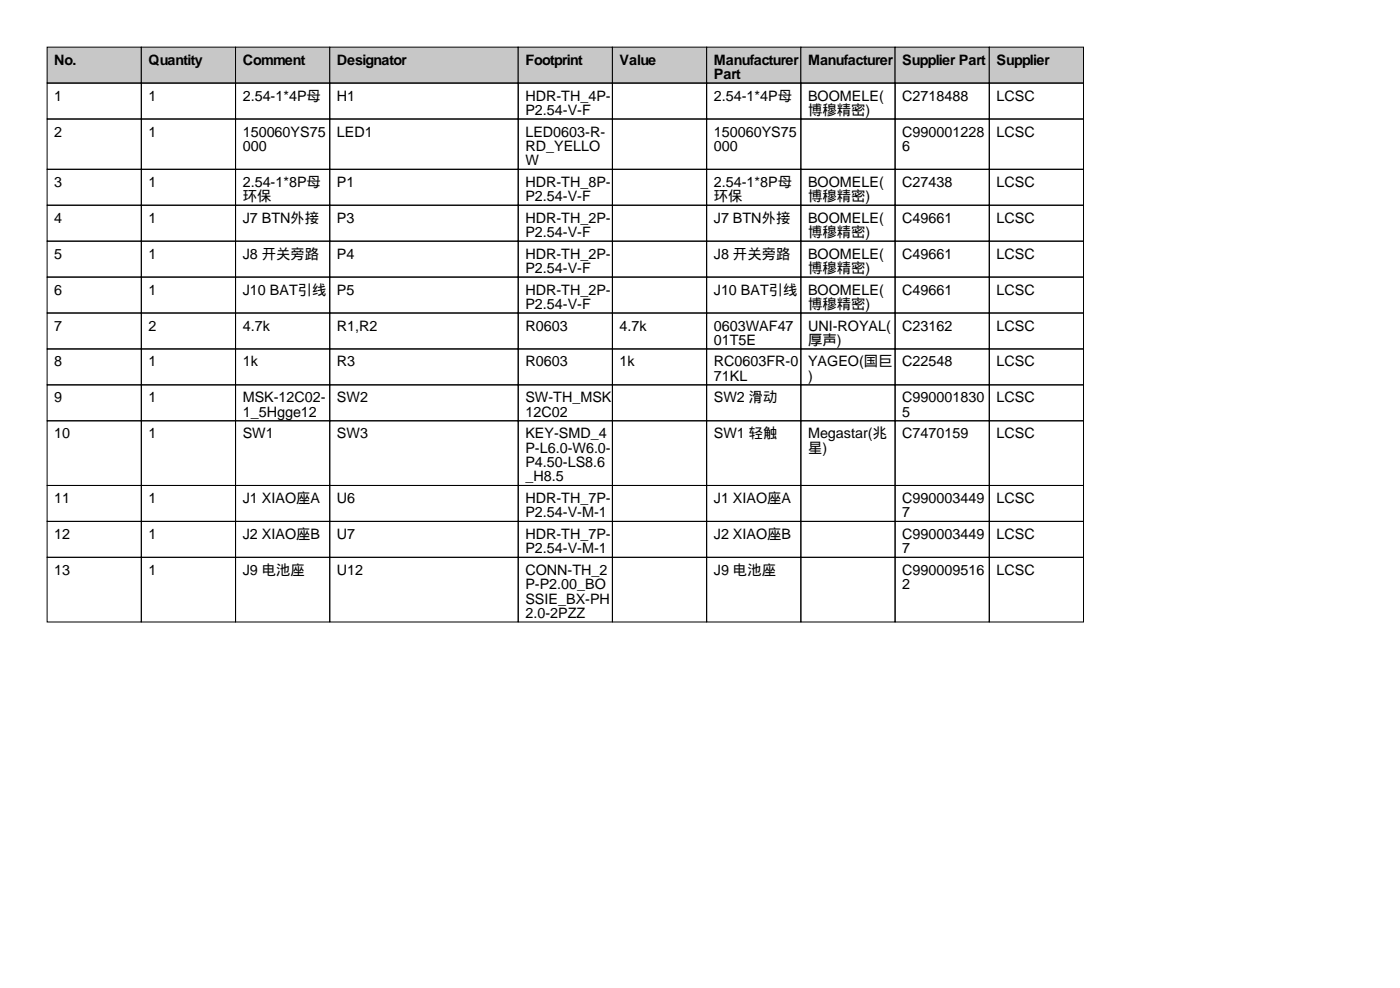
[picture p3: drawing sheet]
<svg xmlns="http://www.w3.org/2000/svg" width="297mm" height="210mm" viewBox="0 0 297 210" stroke-linecap="round" stroke-linejoin="round" font-family="sans-serif">
<defs><g id="words">
<g font-size="3">
<text x="11.5" y="13.7">No.</text>
<text x="31.5" y="13.7">Quantity</text>
<text x="51.5" y="13.7">Comment</text>
<text x="71.5" y="13.7">Designator</text>
<text x="111.5" y="13.7">Footprint</text>
<text x="131.5" y="13.7">Value</text>
<text x="151.5" y="13.7">Manufacturer</text>
<text x="151.5" y="16.8">Part</text>
<text x="171.5" y="13.7">Manufacturer</text>
<text x="191.5" y="13.7">Supplier Part</text>
<text x="211.5" y="13.7">Supplier</text>
<text x="11.5" y="21.3">1</text>
<text x="31.5" y="21.3">1</text>
<text x="51.5" y="21.3">2.54-1*4P母</text>
<text x="71.5" y="21.3">H1</text>
<text x="111.5" y="21.3">HDR-TH_4P-</text>
<text x="151.5" y="21.3">2.54-1*4P母</text>
<text x="171.5" y="21.3">BOOMELE(</text>
<text x="191.5" y="21.3">C2718488</text>
<text x="211.5" y="21.3">LCSC</text>
<text x="11.5" y="29">2</text>
<text x="31.5" y="29">1</text>
<text x="51.5" y="29">150060YS75</text>
<text x="71.5" y="29">LED1</text>
<text x="111.5" y="24.4">P2.54-V-F</text>
<text x="111.5" y="29">LED0603-R-</text>
<text x="151.5" y="29">150060YS75</text>
<text x="171.5" y="24.4">博穆精密)</text>
<text x="191.5" y="29">C990001228</text>
<text x="211.5" y="29">LCSC</text>
<text x="51.5" y="32">000</text>
<text x="111.5" y="32">RD_YELLO</text>
<text x="111.5" y="35.1">W</text>
<text x="151.5" y="32">000</text>
<text x="191.5" y="32">6</text>
<text x="11.5" y="39.6">3</text>
<text x="31.5" y="39.6">1</text>
<text x="51.5" y="39.6">2.54-1*8P母</text>
<text x="71.5" y="39.6">P1</text>
<text x="111.5" y="39.6">HDR-TH_8P-</text>
<text x="151.5" y="39.6">2.54-1*8P母</text>
<text x="171.5" y="39.6">BOOMELE(</text>
<text x="191.5" y="39.6">C27438</text>
<text x="211.5" y="39.6">LCSC</text>
<text x="11.5" y="47.2">4</text>
<text x="31.5" y="47.2">1</text>
<text x="51.5" y="42.7">环保</text>
<text x="51.5" y="47.2">J7 BTN外接</text>
<text x="71.5" y="47.2">P3</text>
<text x="111.5" y="42.7">P2.54-V-F</text>
<text x="111.5" y="47.2">HDR-TH_2P-</text>
<text x="151.5" y="42.7">环保</text>
<text x="151.5" y="47.2">J7 BTN外接</text>
<text x="171.5" y="42.7">博穆精密)</text>
<text x="171.5" y="47.2">BOOMELE(</text>
<text x="191.5" y="47.2">C49661</text>
<text x="211.5" y="47.2">LCSC</text>
<text x="111.5" y="50.3">P2.54-V-F</text>
<text x="171.5" y="50.3">博穆精密)</text>
<text x="11.5" y="54.9">5</text>
<text x="31.5" y="54.9">1</text>
<text x="51.5" y="54.9">J8 开关旁路</text>
<text x="71.5" y="54.9">P4</text>
<text x="111.5" y="54.9">HDR-TH_2P-</text>
<text x="111.5" y="57.9">P2.54-V-F</text>
<text x="151.5" y="54.9">J8 开关旁路</text>
<text x="171.5" y="54.9">BOOMELE(</text>
<text x="171.5" y="57.9">博穆精密)</text>
<text x="191.5" y="54.9">C49661</text>
<text x="211.5" y="54.9">LCSC</text>
<text x="11.5" y="62.5">6</text>
<text x="31.5" y="62.5">1</text>
<text x="51.5" y="62.5">J10 BAT引线</text>
<text x="71.5" y="62.5">P5</text>
<text x="111.5" y="62.5">HDR-TH_2P-</text>
<text x="111.5" y="65.5">P2.54-V-F</text>
<text x="151.5" y="62.5">J10 BAT引线</text>
<text x="171.5" y="62.5">BOOMELE(</text>
<text x="171.5" y="65.5">博穆精密)</text>
<text x="191.5" y="62.5">C49661</text>
<text x="211.5" y="62.5">LCSC</text>
<text x="11.5" y="70.1">7</text>
<text x="31.5" y="70.1">2</text>
<text x="51.5" y="70.1">4.7k</text>
<text x="71.5" y="70.1">R1,R2</text>
<text x="111.5" y="70.1">R0603</text>
<text x="131.5" y="70.1">4.7k</text>
<text x="151.5" y="70.1">0603WAF47</text>
<text x="171.5" y="70.1">UNI-ROYAL(</text>
<text x="191.5" y="70.1">C23162</text>
<text x="211.5" y="70.1">LCSC</text>
<text x="11.5" y="77.7">8</text>
<text x="31.5" y="77.7">1</text>
<text x="51.5" y="77.7">1k</text>
<text x="71.5" y="77.7">R3</text>
<text x="111.5" y="77.7">R0603</text>
<text x="131.5" y="77.7">1k</text>
<text x="151.5" y="73.2">01T5E</text>
<text x="151.5" y="77.7">RC0603FR-0</text>
<text x="171.5" y="73.2">厚声)</text>
<text x="171.5" y="77.7">YAGEO(国巨</text>
<text x="191.5" y="77.7">C22548</text>
<text x="211.5" y="77.7">LCSC</text>
<text x="151.5" y="80.8">71KL</text>
<text x="171.5" y="80.8">)</text>
<text x="11.5" y="85.3">9</text>
<text x="31.5" y="85.3">1</text>
<text x="51.5" y="85.3">MSK-12C02-</text>
<text x="51.5" y="88.4">1_5Hgge12</text>
<text x="71.5" y="85.3">SW2</text>
<text x="111.5" y="85.3">SW-TH_MSK</text>
<text x="111.5" y="88.4">12C02</text>
<text x="151.5" y="85.3">SW2 滑动</text>
<text x="191.5" y="85.3">C990001830</text>
<text x="191.5" y="88.4">5</text>
<text x="211.5" y="85.3">LCSC</text>
<text x="11.5" y="93">10</text>
<text x="31.5" y="93">1</text>
<text x="51.5" y="93">SW1</text>
<text x="71.5" y="93">SW3</text>
<text x="111.5" y="93">KEY-SMD_4</text>
<text x="151.5" y="93">SW1 轻触</text>
<text x="171.5" y="93">Megastar(兆</text>
<text x="191.5" y="93">C7470159</text>
<text x="211.5" y="93">LCSC</text>
<text x="111.5" y="96">P-L6.0-W6.0-</text>
<text x="111.5" y="99.1">P4.50-LS8.6</text>
<text x="171.5" y="96">星)</text>
<text x="11.5" y="106.7">11</text>
<text x="31.5" y="106.7">1</text>
<text x="51.5" y="106.7">J1 XIAO座A</text>
<text x="71.5" y="106.7">U6</text>
<text x="111.5" y="102.1">_H8.5</text>
<text x="111.5" y="106.7">HDR-TH_7P-</text>
<text x="151.5" y="106.7">J1 XIAO座A</text>
<text x="191.5" y="106.7">C990003449</text>
<text x="211.5" y="106.7">LCSC</text>
<text x="111.5" y="109.7">P2.54-V-M-1</text>
<text x="191.5" y="109.7">7</text>
<text x="11.5" y="114.3">12</text>
<text x="31.5" y="114.3">1</text>
<text x="51.5" y="114.3">J2 XIAO座B</text>
<text x="71.5" y="114.3">U7</text>
<text x="111.5" y="114.3">HDR-TH_7P-</text>
<text x="111.5" y="117.4">P2.54-V-M-1</text>
<text x="151.5" y="114.3">J2 XIAO座B</text>
<text x="191.5" y="114.3">C990003449</text>
<text x="191.5" y="117.4">7</text>
<text x="211.5" y="114.3">LCSC</text>
<text x="11.5" y="121.9">13</text>
<text x="31.5" y="121.9">1</text>
<text x="51.5" y="121.9">J9 电池座</text>
<text x="71.5" y="121.9">U12</text>
<text x="111.5" y="121.9">CONN-TH_2</text>
<text x="111.5" y="125">P-P2.00_BO</text>
<text x="151.5" y="121.9">J9 电池座</text>
<text x="191.5" y="121.9">C990009516</text>
<text x="191.5" y="125">2</text>
<text x="211.5" y="121.9">LCSC</text>
<text x="111.5" y="128">SSIE_BX-PH</text>
<text x="111.5" y="131.1">2.0-2PZZ</text>
</g>
</g></defs>
<g fill="#c7c7c7" stroke="#000" stroke-width=".21">
<path d="M10 10h20v7.6h-20z"/>
<path d="M30 10h20v7.6h-20z"/>
<path d="M50 10h20v7.6h-20z"/>
<path d="M70 10h40v7.6h-40z"/>
<path d="M110 10h20v7.6h-20z"/>
<path d="M130 10h20v7.6h-20z"/>
<path d="M150 10h20v7.6h-20z"/>
<path d="M170 10h20v7.6h-20z"/>
<path d="M190 10h20v7.6h-20z"/>
<path d="M210 10h20v7.6h-20z"/>
</g>
<g fill="none" stroke="#000" stroke-width=".21">
<path d="M10 17.6h20v7.6h-20zM30 17.6h20v7.6h-20zM50 17.6h20v7.6h-20zM70 17.6h40v7.6h-40zM110 17.6h20v7.6h-20zM130 17.6h20v7.6h-20zM150 17.6h20v7.6h-20zM170 17.6h20v7.6h-20zM190 17.6h20v7.6h-20zM210 17.6h20v7.6h-20zM10 25.2h20v10.7h-20zM10 35.9h20v7.6h-20z"/>
<path d="M30 25.2h20v10.7h-20zM30 35.9h20v7.6h-20zM50 25.2h20v10.7h-20zM50 35.9h20v7.6h-20zM70 25.2h40v10.7h-40zM70 35.9h40v7.6h-40zM110 25.2h20v10.7h-20zM110 35.9h20v7.6h-20zM130 25.2h20v10.7h-20zM130 35.9h20v7.6h-20zM150 25.2h20v10.7h-20zM150 35.9h20v7.6h-20z"/>
<path d="M170 25.2h20v10.7h-20zM170 35.9h20v7.6h-20zM190 25.2h20v10.7h-20zM190 35.9h20v7.6h-20zM210 25.2h20v10.7h-20zM210 35.9h20v7.6h-20zM10 43.5h20v7.6h-20zM10 51.1h20v7.7h-20zM10 58.8h20v7.6h-20zM30 43.5h20v7.6h-20zM30 51.1h20v7.7h-20zM30 58.8h20v7.6h-20z"/>
<path d="M50 43.5h20v7.6h-20zM50 51.1h20v7.7h-20zM50 58.8h20v7.6h-20zM70 43.5h40v7.6h-40zM70 51.1h40v7.7h-40zM70 58.8h40v7.6h-40zM110 43.5h20v7.6h-20zM110 51.1h20v7.7h-20zM110 58.8h20v7.6h-20zM130 43.5h20v7.6h-20zM130 51.1h20v7.7h-20zM130 58.8h20v7.6h-20z"/>
<path d="M150 43.5h20v7.6h-20zM150 51.1h20v7.7h-20zM150 58.8h20v7.6h-20zM170 43.5h20v7.6h-20zM170 51.1h20v7.7h-20zM170 58.8h20v7.6h-20zM190 43.5h20v7.6h-20zM190 51.1h20v7.7h-20zM190 58.8h20v7.6h-20zM210 43.5h20v7.6h-20zM210 51.1h20v7.7h-20zM210 58.8h20v7.6h-20z"/>
<path d="M10 66.4h20v7.6h-20zM10 74h20v7.6h-20zM30 66.4h20v7.6h-20zM30 74h20v7.6h-20zM50 66.4h20v7.6h-20zM50 74h20v7.6h-20zM70 66.4h40v7.6h-40zM70 74h40v7.6h-40zM110 66.4h20v7.6h-20zM110 74h20v7.6h-20zM130 66.4h20v7.6h-20zM130 74h20v7.6h-20z"/>
<path d="M150 66.4h20v7.6h-20zM150 74h20v7.6h-20zM170 66.4h20v7.6h-20zM170 74h20v7.6h-20zM190 66.4h20v7.6h-20zM190 74h20v7.6h-20zM210 66.4h20v7.6h-20zM210 74h20v7.6h-20zM10 81.6h20v7.6h-20zM10 89.2h20v13.8h-20zM30 81.6h20v7.6h-20zM30 89.2h20v13.8h-20z"/>
<path d="M50 81.6h20v7.6h-20zM50 89.2h20v13.8h-20zM70 81.6h40v7.6h-40zM70 89.2h40v13.8h-40zM110 81.6h20v7.6h-20zM110 89.2h20v13.8h-20zM130 81.6h20v7.6h-20zM130 89.2h20v13.8h-20zM150 81.6h20v7.6h-20zM150 89.2h20v13.8h-20zM170 81.6h20v7.6h-20zM170 89.2h20v13.8h-20z"/>
<path d="M190 81.6h20v7.6h-20zM190 89.2h20v13.8h-20zM210 81.6h20v7.6h-20zM210 89.2h20v13.8h-20zM10 103h20v7.6h-20zM10 110.6h20v7.6h-20zM10 118.2h20v13.7h-20zM30 103h20v7.6h-20zM30 110.6h20v7.6h-20zM30 118.2h20v13.7h-20zM50 103h20v7.6h-20zM50 110.6h20v7.6h-20z"/>
<path d="M50 118.2h20v13.7h-20zM70 103h40v7.6h-40zM70 110.6h40v7.6h-40zM70 118.2h40v13.7h-40zM110 103h20v7.6h-20zM110 110.6h20v7.6h-20zM110 118.2h20v13.7h-20zM130 103h20v7.6h-20zM130 110.6h20v7.6h-20zM130 118.2h20v13.7h-20zM150 103h20v7.6h-20zM150 110.6h20v7.6h-20z"/>
<path d="M150 118.2h20v13.7h-20zM170 103h20v7.6h-20zM170 110.6h20v7.6h-20zM170 118.2h20v13.7h-20zM190 103h20v7.6h-20zM190 110.6h20v7.6h-20zM190 118.2h20v13.7h-20zM210 103h20v7.6h-20zM210 110.6h20v7.6h-20zM210 118.2h20v13.7h-20z"/>
</g>
<use href="#words"/>
</svg>
